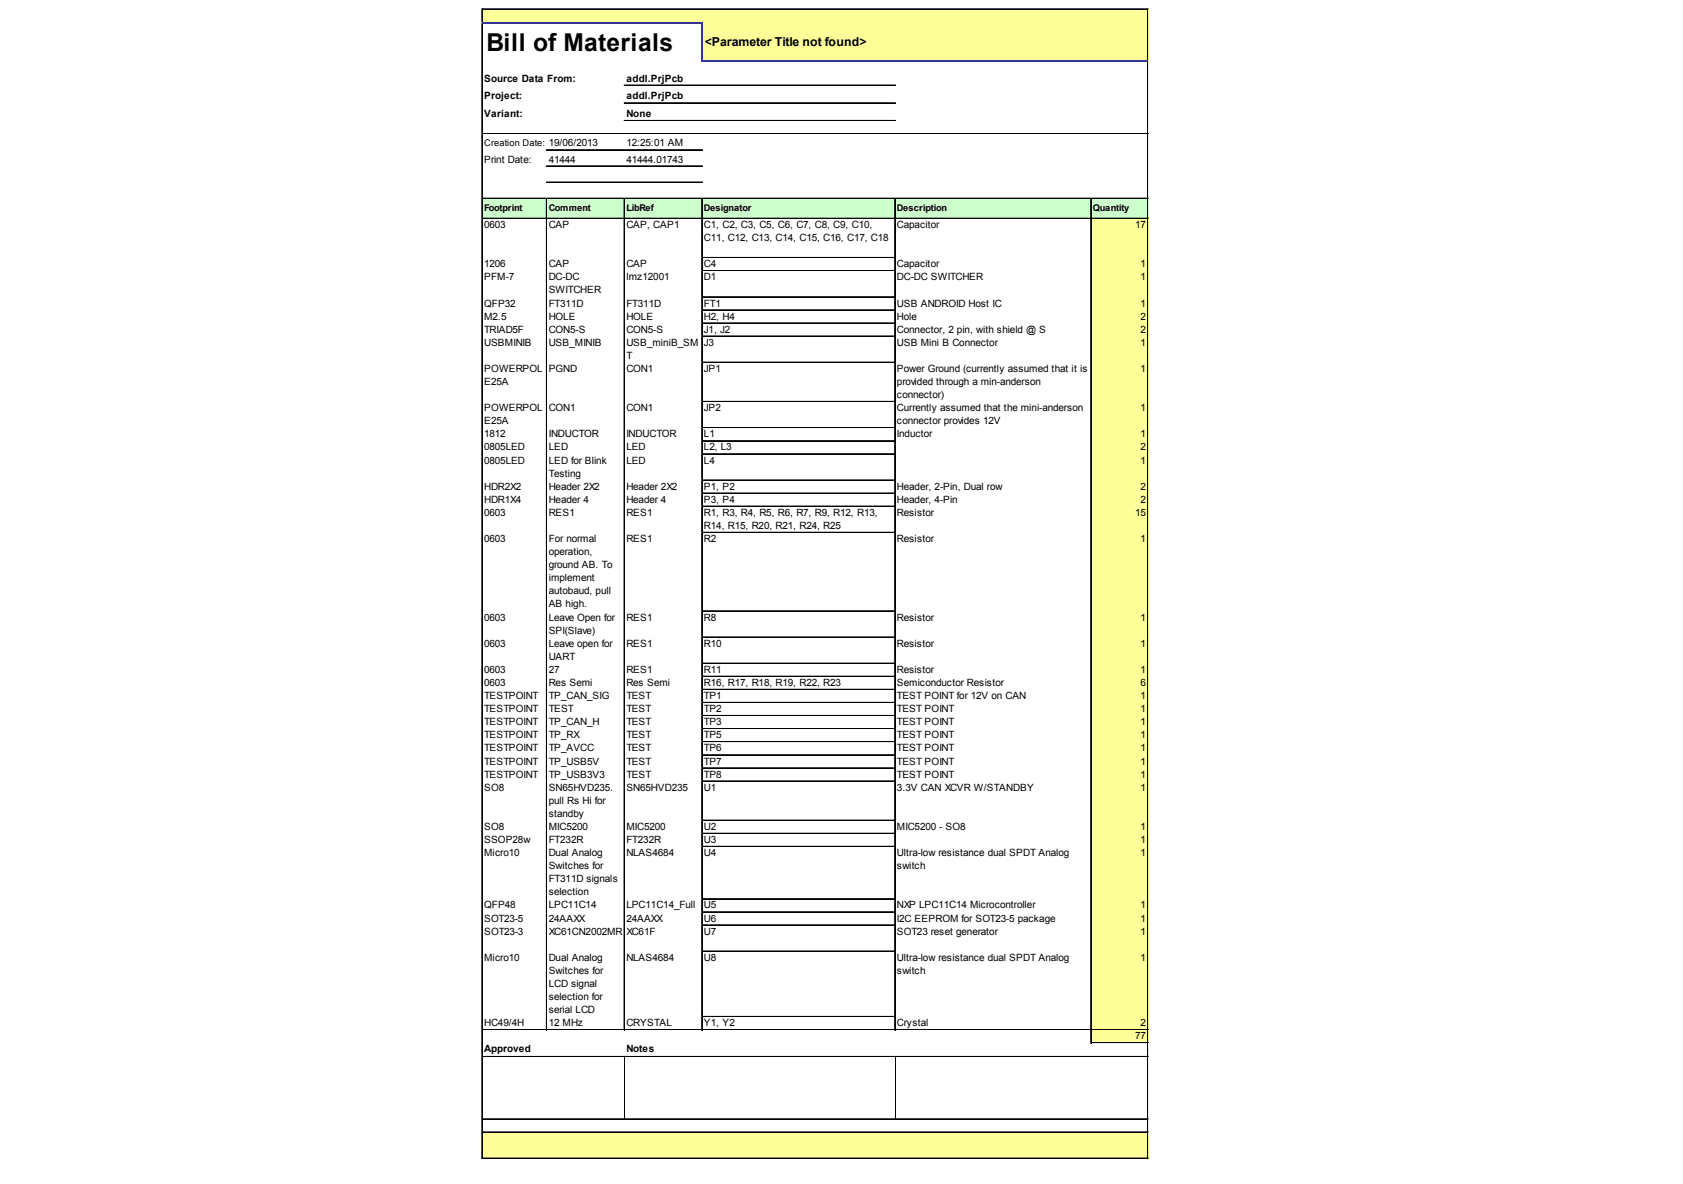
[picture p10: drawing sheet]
<svg xmlns="http://www.w3.org/2000/svg" width="289mm" height="203mm" viewBox="0 0 289 203" stroke-linecap="round" stroke-linejoin="round" font-family="sans-serif">
<defs><g id="words">
<text font-size="4.2" x="83.5" y="8.8">Bill of Materials</text>
<text font-size="2.1" x="121" y="7.9">&lt;Parameter Title not found&gt;</text>
<g font-size="1.7">
<text x="83.1" y="14">Source Data From:</text>
<text x="83.1" y="17.1">Project:</text>
<text x="107.5" y="14">addl.PrjPcb</text>
<text x="107.5" y="17.1">addl.PrjPcb</text>
<text x="83.1" y="20.1">Variant:</text>
<text x="107.5" y="20.1">None</text>
<text x="83.1" y="27.9">Print Date:</text>
<text x="94.2" y="27.9">41444</text>
<text x="107.5" y="25.1">12:25:01 AM</text>
<text x="107.5" y="27.9">41444.01743</text>
<text x="83.1" y="39.1">0603</text>
<text x="94.2" y="39.1">CAP</text>
<text x="107.5" y="39.1">CAP, CAP1</text>
<text x="120.9" y="39.1">C1, C2, C3, C5, C6, C7, C8, C9, C10,</text>
<text x="120.9" y="41.4">C11, C12, C13, C14, C15, C16, C17, C18</text>
<text x="154" y="39.1">Capacitor</text>
<text x="194.9" y="39.1">17</text>
<text x="83.1" y="45.9">1206</text>
<text x="94.2" y="45.9">CAP</text>
<text x="107.5" y="45.9">CAP</text>
<text x="120.9" y="45.9">C4</text>
<text x="154" y="45.9">Capacitor</text>
<text x="195.8" y="45.9">1</text>
<text x="83.1" y="48.1">PFM-7</text>
<text x="83.1" y="52.6">QFP32</text>
<text x="94.2" y="48.1">DC-DC</text>
<text x="94.2" y="50.4">SWITCHER</text>
<text x="94.2" y="52.6">FT311D</text>
<text x="107.5" y="48.1">lmz12001</text>
<text x="107.5" y="52.6">FT311D</text>
<text x="120.9" y="48.1">D1</text>
<text x="120.9" y="52.6">FT1</text>
<text x="154" y="48.1">DC-DC SWITCHER</text>
<text x="154" y="52.6">USB ANDROID Host IC</text>
<text x="195.8" y="48.1">1</text>
<text x="195.8" y="52.6">1</text>
<text x="83.1" y="54.9">M2.5</text>
<text x="83.1" y="57.1">TRIAD5F</text>
<text x="83.1" y="59.3">USBMINIB</text>
<text x="94.2" y="54.9">HOLE</text>
<text x="94.2" y="57.1">CON5-S</text>
<text x="94.2" y="59.3">USB_MINIB</text>
<text x="107.5" y="54.9">HOLE</text>
<text x="107.5" y="57.1">CON5-S</text>
<text x="107.5" y="59.3">USB_miniB_SM</text>
<text x="120.9" y="54.9">H2, H4</text>
<text x="120.9" y="57.1">J1, J2</text>
<text x="120.9" y="59.3">J3</text>
<text x="154" y="54.9">Hole</text>
<text x="154" y="57.1">Connector, 2 pin, with shield @ S</text>
<text x="154" y="59.3">USB Mini B Connector</text>
<text x="195.8" y="54.9">2</text>
<text x="195.8" y="57.1">2</text>
<text x="195.8" y="59.3">1</text>
<text x="83.1" y="63.8">POWERPOL</text>
<text x="94.2" y="63.8">PGND</text>
<text x="107.5" y="61.6">T</text>
<text x="107.5" y="63.8">CON1</text>
<text x="120.9" y="63.8">JP1</text>
<text x="154" y="63.8">Power Ground (currently assumed that it is</text>
<text x="195.8" y="63.8">1</text>
<text x="83.1" y="66.1">E25A</text>
<text x="83.1" y="70.6">POWERPOL</text>
<text x="94.2" y="70.6">CON1</text>
<text x="107.5" y="70.6">CON1</text>
<text x="120.9" y="70.6">JP2</text>
<text x="154" y="66.1">provided through a min-anderson</text>
<text x="154" y="68.3">connector)</text>
<text x="154" y="70.6">Currently assumed that the mini-anderson</text>
<text x="195.8" y="70.6">1</text>
<text x="83.1" y="72.8">E25A</text>
<text x="83.1" y="75.1">1812</text>
<text x="83.1" y="77.3">0805LED</text>
<text x="94.2" y="75.1">INDUCTOR</text>
<text x="94.2" y="77.3">LED</text>
<text x="107.5" y="75.1">INDUCTOR</text>
<text x="107.5" y="77.3">LED</text>
<text x="120.9" y="75.1">L1</text>
<text x="120.9" y="77.3">L2, L3</text>
<text x="154" y="72.8">connector provides 12V</text>
<text x="154" y="75.1">Inductor</text>
<text x="195.8" y="75.1">1</text>
<text x="195.8" y="77.3">2</text>
<text x="83.1" y="79.6">0805LED</text>
<text x="94.2" y="79.6">LED for Blink</text>
<text x="94.2" y="81.8">Testing</text>
<text x="107.5" y="79.6">LED</text>
<text x="120.9" y="79.6">L4</text>
<text x="195.8" y="79.6">1</text>
<text x="83.1" y="84">HDR2X2</text>
<text x="83.1" y="86.3">HDR1X4</text>
<text x="83.1" y="88.5">0603</text>
<text x="94.2" y="84">Header 2X2</text>
<text x="94.2" y="86.3">Header 4</text>
<text x="94.2" y="88.5">RES1</text>
<text x="107.5" y="84">Header 2X2</text>
<text x="107.5" y="86.3">Header 4</text>
<text x="107.5" y="88.5">RES1</text>
<text x="120.9" y="84">P1, P2</text>
<text x="120.9" y="86.3">P3, P4</text>
<text x="120.9" y="88.5">R1, R3, R4, R5, R6, R7, R9, R12, R13,</text>
<text x="154" y="84">Header, 2-Pin, Dual row</text>
<text x="154" y="86.3">Header, 4-Pin</text>
<text x="154" y="88.5">Resistor</text>
<text x="194.9" y="88.5">15</text>
<text x="195.8" y="84">2</text>
<text x="195.8" y="86.3">2</text>
<text x="83.1" y="93">0603</text>
<text x="94.2" y="93">For normal</text>
<text x="94.2" y="95.3">operation,</text>
<text x="107.5" y="93">RES1</text>
<text x="120.9" y="90.8">R14, R15, R20, R21, R24, R25</text>
<text x="120.9" y="93">R2</text>
<text x="154" y="93">Resistor</text>
<text x="195.8" y="93">1</text>
<text x="94.2" y="97.5">ground AB. To</text>
<text x="94.2" y="99.8">implement</text>
<text x="83.1" y="106.5">0603</text>
<text x="94.2" y="102">autobaud, pull</text>
<text x="94.2" y="104.3">AB high.</text>
<text x="94.2" y="106.5">Leave Open for</text>
<text x="107.5" y="106.5">RES1</text>
<text x="120.9" y="106.5">R8</text>
<text x="154" y="106.5">Resistor</text>
<text x="195.8" y="106.5">1</text>
<text x="83.1" y="111">0603</text>
<text x="94.2" y="108.7">SPI(Slave)</text>
<text x="94.2" y="111">Leave open for</text>
<text x="94.2" y="113.2">UART</text>
<text x="107.5" y="111">RES1</text>
<text x="120.9" y="111">R10</text>
<text x="154" y="111">Resistor</text>
<text x="195.8" y="111">1</text>
<text x="83.1" y="115.5">0603</text>
<text x="83.1" y="117.7">0603</text>
<text x="83.1" y="120">TESTPOINT</text>
<text x="94.2" y="115.5">27</text>
<text x="94.2" y="117.7">Res Semi</text>
<text x="94.2" y="120">TP_CAN_SIG</text>
<text x="107.5" y="115.5">RES1</text>
<text x="107.5" y="117.7">Res Semi</text>
<text x="107.5" y="120">TEST</text>
<text x="120.9" y="115.5">R11</text>
<text x="120.9" y="117.7">R16, R17, R18, R19, R22, R23</text>
<text x="120.9" y="120">TP1</text>
<text x="154" y="115.5">Resistor</text>
<text x="154" y="117.7">Semiconductor Resistor</text>
<text x="154" y="120">TEST POINT for 12V on CAN</text>
<text x="195.8" y="115.5">1</text>
<text x="195.8" y="117.7">6</text>
<text x="195.8" y="120">1</text>
<text x="83.1" y="122.2">TESTPOINT</text>
<text x="83.1" y="124.5">TESTPOINT</text>
<text x="94.2" y="122.2">TEST</text>
<text x="94.2" y="124.5">TP_CAN_H</text>
<text x="107.5" y="122.2">TEST</text>
<text x="107.5" y="124.5">TEST</text>
<text x="120.9" y="122.2">TP2</text>
<text x="120.9" y="124.5">TP3</text>
<text x="154" y="122.2">TEST POINT</text>
<text x="154" y="124.5">TEST POINT</text>
<text x="195.8" y="122.2">1</text>
<text x="195.8" y="124.5">1</text>
<text x="83.1" y="126.7">TESTPOINT</text>
<text x="83.1" y="129">TESTPOINT</text>
<text x="83.1" y="131.2">TESTPOINT</text>
<text x="94.2" y="126.7">TP_RX</text>
<text x="94.2" y="129">TP_AVCC</text>
<text x="94.2" y="131.2">TP_USB5V</text>
<text x="107.5" y="126.7">TEST</text>
<text x="107.5" y="129">TEST</text>
<text x="107.5" y="131.2">TEST</text>
<text x="120.9" y="126.7">TP5</text>
<text x="120.9" y="129">TP6</text>
<text x="120.9" y="131.2">TP7</text>
<text x="154" y="126.7">TEST POINT</text>
<text x="154" y="129">TEST POINT</text>
<text x="154" y="131.2">TEST POINT</text>
<text x="195.8" y="126.7">1</text>
<text x="195.8" y="129">1</text>
<text x="195.8" y="131.2">1</text>
<text x="83.1" y="133.5">TESTPOINT</text>
<text x="83.1" y="135.7">SO8</text>
<text x="94.2" y="133.5">TP_USB3V3</text>
<text x="94.2" y="135.7">SN65HVD235.</text>
<text x="94.2" y="137.9">pull Rs Hi for</text>
<text x="107.5" y="133.5">TEST</text>
<text x="107.5" y="135.7">SN65HVD235</text>
<text x="120.9" y="133.5">TP8</text>
<text x="120.9" y="135.7">U1</text>
<text x="154" y="133.5">TEST POINT</text>
<text x="154" y="135.7">3.3V CAN XCVR W/STANDBY</text>
<text x="195.8" y="133.5">1</text>
<text x="195.8" y="135.7">1</text>
<text x="83.1" y="142.4">SO8</text>
<text x="94.2" y="140.2">standby</text>
<text x="94.2" y="142.4">MIC5200</text>
<text x="107.5" y="142.4">MIC5200</text>
<text x="120.9" y="142.4">U2</text>
<text x="154" y="142.4">MIC5200 - SO8</text>
<text x="195.8" y="142.4">1</text>
<text x="83.1" y="144.7">SSOP28w</text>
<text x="83.1" y="146.9">Micro10</text>
<text x="94.2" y="144.7">FT232R</text>
<text x="94.2" y="146.9">Dual Analog</text>
<text x="94.2" y="149.2">Switches for</text>
<text x="107.5" y="144.7">FT232R</text>
<text x="107.5" y="146.9">NLAS4684</text>
<text x="120.9" y="144.7">U3</text>
<text x="120.9" y="146.9">U4</text>
<text x="154" y="146.9">Ultra-low resistance dual SPDT Analog</text>
<text x="154" y="149.2">switch</text>
<text x="195.8" y="144.7">1</text>
<text x="195.8" y="146.9">1</text>
<text x="83.1" y="155.9">QFP48</text>
<text x="94.2" y="151.4">FT311D signals</text>
<text x="94.2" y="153.7">selection</text>
<text x="94.2" y="155.9">LPC11C14</text>
<text x="107.5" y="155.9">LPC11C14_Full</text>
<text x="120.9" y="155.9">U5</text>
<text x="154" y="155.9">NXP LPC11C14 Microcontroller</text>
<text x="195.8" y="155.9">1</text>
<text x="83.1" y="158.2">SOT23-5</text>
<text x="83.1" y="160.4">SOT23-3</text>
<text x="94.2" y="158.2">24AAXX</text>
<text x="94.2" y="160.4">XC61CN2002MR</text>
<text x="107.5" y="158.2">24AAXX</text>
<text x="107.5" y="160.4">XC61F</text>
<text x="120.9" y="158.2">U6</text>
<text x="120.9" y="160.4">U7</text>
<text x="154" y="158.2">I2C EEPROM for SOT23-5 package</text>
<text x="154" y="160.4">SOT23 reset generator</text>
<text x="195.8" y="158.2">1</text>
<text x="195.8" y="160.4">1</text>
<text x="83.1" y="164.9">Micro10</text>
<text x="94.2" y="164.9">Dual Analog</text>
<text x="94.2" y="167.1">Switches for</text>
<text x="107.5" y="164.9">NLAS4684</text>
<text x="120.9" y="164.9">U8</text>
<text x="154" y="164.9">Ultra-low resistance dual SPDT Analog</text>
<text x="154" y="167.1">switch</text>
<text x="195.8" y="164.9">1</text>
<text x="94.2" y="169.4">LCD signal</text>
<text x="94.2" y="171.6">selection for</text>
<text x="94.2" y="173.9">serial LCD</text>
<text x="83.1" y="176.1">HC49/4H</text>
<text x="94.2" y="176.1">12 MHz</text>
<text x="107.5" y="176.1">CRYSTAL</text>
<text x="120.9" y="176.1">Y1, Y2</text>
<text x="154" y="176.1">Crystal</text>
<text x="194.9" y="178.4">77</text>
<text x="195.8" y="176.1">2</text>
<text x="83.1" y="180.6">Approved</text>
<text x="107.5" y="180.6">Notes</text>
</g>
<g font-size="1.6">
<text x="83.1" y="25.1">Creation Date: 19/06/2013</text>
<text x="83.1" y="36.2">Footprint</text>
<text x="94.2" y="36.2">Comment</text>
<text x="107.5" y="36.2">LibRef</text>
<text x="120.9" y="36.2">Designator</text>
<text x="154" y="36.2">Description</text>
<text x="187.6" y="36.2">Quantity</text>
</g>
</g></defs>
<g fill="#ff9">
<path d="M82.8 1.6h114.3v2.4h-114.3z"/>
<path d="M120.5 3.9h76.6v6.7h-76.6z"/>
</g>
<path d="M82.8 34h114.3v3.6h-114.3z" fill="#cfc"/>
<g fill="#ff9">
<path d="M187.2 37.4h9.9v6.9h-9.9z"/>
<path d="M187.2 44.2h9.9v2.4h-9.9z"/>
<path d="M187.2 46.4h9.9v4.7h-9.9z"/>
<path d="M187.2 50.9h9.9v2.4h-9.9z"/>
<path d="M187.2 53.2h9.9v2.3h-9.9z"/>
<path d="M187.2 55.4h9.9v2.4h-9.9z"/>
<path d="M187.2 57.7h9.9v4.6h-9.9z"/>
<path d="M187.2 62.1h9.9v6.9h-9.9z"/>
<path d="M187.2 68.9h9.9v4.6h-9.9z"/>
<path d="M187.2 73.4h9.9v2.4h-9.9z"/>
<path d="M187.2 75.6h9.9v2.4h-9.9z"/>
<path d="M187.2 77.9h9.9v4.6h-9.9z"/>
<path d="M187.2 82.4h9.9v2.3h-9.9z"/>
<path d="M187.2 84.6h9.9v2.4h-9.9z"/>
<path d="M187.2 86.9h9.9v4.6h-9.9z"/>
<path d="M187.2 91.3h9.9v13.6h-9.9z"/>
<path d="M187.2 104.8h9.9v4.6h-9.9z"/>
<path d="M187.2 109.3h9.9v4.6h-9.9z"/>
<path d="M187.2 113.8h9.9v2.4h-9.9z"/>
<path d="M187.2 116h9.9v2.4h-9.9z"/>
<path d="M187.2 118.3h9.9v2.4h-9.9z"/>
<path d="M187.2 120.5h9.9v58.6h-9.9z"/>
<path d="M82.8 194.3h114.3v4.6h-114.3z"/>
</g>
<g fill="none" stroke="#000" stroke-width=".17">
<path d="M82.7 1.5v2.3M82.7 4v194.9M82.8 1.5v2.3M82.8 4v194.9M82.8 1.5h114.3M82.8 1.6h114.3M107.1 14.6h46.6M107.1 14.7h46.6M107.1 17.6h46.6M107.1 17.7h46.6M197 1.6v8.8M197 10.6v188.3"/>
<path d="M197.1 1.6v8.8M197.1 10.6v188.3M82.8 22.9h114.3M82.8 23h114.3M82.8 34h114.3M82.8 34.1h114.3M82.8 37.4h114.3M82.8 37.5h114.3M93.8 34.1v142.7M93.8 25.7h26.8M93.8 25.8h26.8M93.8 28.5h26.8"/>
<path d="M93.8 31.2h26.8M93.8 31.3h26.8M93.9 34.1v142.7M107.1 34.1v142.7M107.1 20.7h46.6M107.2 34.1v142.7M120.5 34.1v142.7M153.6 34.1v142.7M153.7 34.1v142.7M187.2 34.1v145M187.3 34.1v145M120.6 44.2h33"/>
<path d="M120.6 46.4h33M120.6 46.5h33M120.6 50.9h33M120.6 51h33M120.6 53.2h33M120.6 55.4h33M120.6 55.5h33M120.6 57.7h33M120.6 62.1h33M120.6 62.2h33M120.6 68.9h33M120.6 69h33"/>
<path d="M120.6 73.4h33M120.6 75.6h33M120.6 75.7h33M120.6 77.9h33M120.6 82.4h33M120.6 84.6h33M120.6 84.7h33M120.6 86.9h33M120.6 91.3h33M120.6 91.4h33M120.6 104.8h33M120.6 104.9h33"/>
<path d="M120.6 109.3h33M120.6 109.4h33M120.6 113.8h33M120.6 113.9h33M120.6 116h33M120.6 116.1h33M120.6 118.3h33M120.6 118.4h33M120.6 120.5h33M120.6 120.6h33M120.6 122.8h33M120.6 125h33"/>
<path d="M120.6 125.1h33M120.6 127.3h33M120.6 129.5h33M120.6 129.6h33M120.6 131.8h33M120.6 134h33M120.6 134.1h33M120.6 140.7h33M120.6 140.8h33M120.6 143h33M120.6 143.1h33M120.6 145.2h33"/>
<path d="M120.6 145.3h33M120.6 154.2h33M120.6 154.3h33M120.6 156.5h33M120.6 158.7h33M120.6 158.8h33M82.8 176.7h114.3M120.6 163.2h33M120.6 163.3h33M120.6 174.4h33M120.6 174.5h33M187.4 178.9h9.7"/>
<path d="M187.4 179h9.7M82.8 181.3h114.3M82.8 181.4h114.3M82.8 192h114.3M82.8 192.1h114.3M82.8 194.3h114.3M82.8 198.7h114.3M82.8 198.8h114.3M107.2 181.4v10.6M153.7 181.4v10.6"/>
</g>
<path d="M82.7 3.9h37.9M120.5 4v6.6M120.6 10.5h76.5" fill="none" stroke="#339" stroke-width=".26"/>
<use href="#words"/>
</svg>
